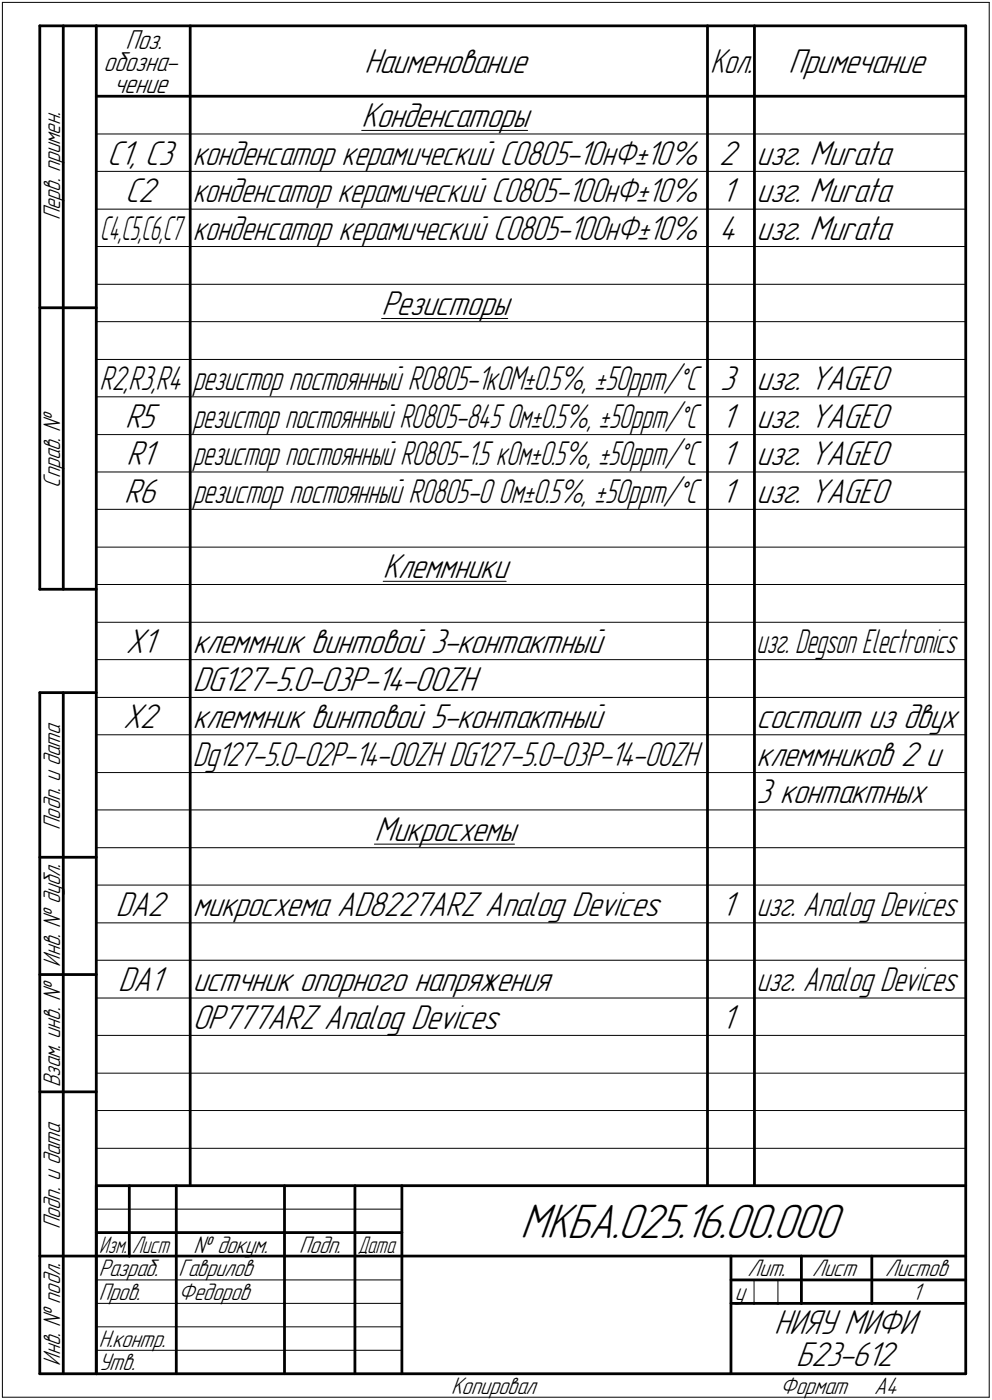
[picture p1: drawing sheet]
<svg xmlns="http://www.w3.org/2000/svg" width="211mm" height="298mm" viewBox="0 0 211 298" stroke-linecap="round" stroke-linejoin="round" font-family="sans-serif">
<defs><g id="words">
<text font-size="10.9" x="110.7" y="263.5">МКБА.025.16.00.000</text>
<g font-size="7.8">
<text x="77.5" y="15.5">Наименование</text>
<text x="167.8" y="15.5">Примечание</text>
<text x="76.9" y="27">Конденсаторы</text>
<text x="22.8" y="35">С1, С3</text>
<text x="153" y="35">2</text>
<text x="161" y="35">изг. Murata</text>
<text x="26.6" y="43">С2</text>
<text x="153.5" y="43">1</text>
<text x="161" y="43">изг. Murata</text>
<text x="153" y="51">4</text>
<text x="161" y="51">изг. Murata</text>
<text x="81.2" y="67">Резисторы</text>
<text x="153.2" y="83">3</text>
<text x="161" y="83">изг. YAGEO</text>
<text x="26.6" y="91">R5</text>
<text x="153.5" y="91">1</text>
<text x="161" y="91">изг. YAGEO</text>
<text x="26.9" y="99">R1</text>
<text x="153.5" y="99">1</text>
<text x="161" y="99">изг. YAGEO</text>
<text x="26.4" y="107">R6</text>
<text x="153.5" y="107">1</text>
<text x="161" y="107">изг. YAGEO</text>
<text x="81.5" y="123">Клеммники</text>
<text x="26.7" y="139">X1</text>
<text x="41" y="139">клеммник винтовой 3-контактный</text>
<text x="41" y="147">DG127-5.0-03P-14-00ZH</text>
<text x="26.2" y="155">X2</text>
<text x="41" y="155">клеммник винтовой 5-контактный</text>
<text x="161" y="155">состоит из двух</text>
<text x="161" y="163">клеммников 2 и</text>
<text x="161" y="171">3 контактных</text>
<text x="79.7" y="179">Микросхемы</text>
<text x="24.6" y="195">DA2</text>
<text x="41" y="195">микросхема AD8227ARZ Analog Devices</text>
<text x="153.5" y="195">1</text>
<text x="25.2" y="211">DA1</text>
<text x="41" y="211">истчник опорного напряжения</text>
<text x="41" y="219">OP777ARZ Analog Devices</text>
<text x="153.5" y="219">1</text>
<text x="164.7" y="284.1">НИЯУ МИФИ</text>
<text x="169.4" y="291">Б23-612</text>
</g>
<g font-size="7.7">
<text x="151.1" y="15.5">Кол.</text>
<text x="41" y="35">конденсатор керамический C0805-10нФ±10%</text>
<text x="41" y="43">конденсатор керамический C0805-100нФ±10%</text>
<text x="41" y="51">конденсатор керамический С0805-100нФ±10%</text>
<text x="41" y="163">Dg127-5.0-02P-14-00ZH DG127-5.0-03P-14-00ZH</text>
<text x="161" y="195">изг. Analog Devices</text>
<text x="161" y="211">изг. Analog Devices</text>
</g>
<g font-size="7.6">
<text x="21.2" y="83">R2,R3,R4</text>
<text x="41" y="83">резистор постоянный R0805-1кОМ±0.5%, ±50ppm/°C</text>
<text x="41" y="91">резистор постоянный R0805-845 Ом±0.5%, ±50ppm/°C</text>
<text x="41" y="99">резистор постоянный R0805-1.5 кОм±0.5%, ±50ppm/°C</text>
<text x="41" y="107">резистор постоянный R0805-0 Ом±0.5%, ±50ppm/°C</text>
<text x="161" y="139">изг. Degson Electronics</text>
</g>
<text font-size="7.5" x="21.3" y="51">С4,С5,С6,С7</text>
<g font-size="6.2">
<text x="26.7" y="10.5">Поз.</text>
<text x="22" y="15.1">обозна-</text>
<text x="24.2" y="19.8">чение</text>
</g>
<g font-size="5.4">
<text x="12.8" y="46.9" transform="rotate(-90 12.8 46.9)">Перв. примен.</text>
<text x="12.8" y="103.8" transform="rotate(-90 12.8 103.8)">Справ. !</text>
<text x="12.8" y="176.7" transform="rotate(-90 12.8 176.7)">Подп. и дата</text>
<text x="12.8" y="205.8" transform="rotate(-90 12.8 205.8)">Инв. ! дубл.</text>
<text x="12.8" y="231.6" transform="rotate(-90 12.8 231.6)">Взам. инв. !</text>
<text x="12.8" y="261.7" transform="rotate(-90 12.8 261.7)">Подп. и дата</text>
<text x="41.2" y="266.8">! докум.</text>
<text x="63.6" y="266.8">Подп.</text>
<text x="21" y="271.8">Разраб.</text>
<text x="38" y="271.8">Гаврилов</text>
<text x="159.1" y="271.8">Лит.</text>
<text x="172.8" y="271.8">Лист</text>
<text x="188.3" y="271.8">Листов</text>
<text x="21" y="276.8">Пров.</text>
<text x="38" y="276.8">Федоров</text>
<text x="156.4" y="276.8">у</text>
<text x="194.1" y="276.8">1</text>
<text x="21" y="286.8">Н.контр.</text>
<text x="12.8" y="290.8" transform="rotate(-90 12.8 290.8)">Инв. ! подл.</text>
<text x="21" y="291.8">Утв.</text>
<text x="96" y="296.8">Копировал</text>
<text x="166" y="296.8">Формат</text>
<text x="186" y="296.8">A4</text>
</g>
<g font-size="5.3">
<text x="21.1" y="266.8">Изм.</text>
<text x="28.1" y="266.8">Лист</text>
<text x="76.1" y="266.8">Дата</text>
</g>
</g></defs>
<g fill="none" stroke="#000" stroke-width=".21">
<path d="M.5 .5v297zM.5 .5h210zM210.5 .5v297zM20.5 28.5h185zM20.5 36.5h185zM77 27.8h35.3zM20.5 44.5h185zM20.5 52.5h185zM20.5 60.5h185zM20.5 68.5h185zM20.5 76.5h185zM81.2 67.8h26.8z"/>
<path d="M20.5 84.5h185zM20.5 92.5h185zM20.5 100.5h185zM20.5 108.5h185zM20.5 116.5h185zM20.5 124.5h185zM20.5 132.5h185zM81.5 123.8h26.2zM20.5 140.5h185zM20.5 148.5h185zM20.5 156.5h185zM20.5 164.5h185z"/>
<path d="M20.5 172.5h185zM79.7 179.7h29.8zM20.5 180.5h185zM20.5 188.5h185zM20.5 196.5h185zM20.5 204.5h185zM20.5 212.5h185zM20.5 220.5h185zM20.5 228.5h185zM20.5 236.5h185zM20.5 257.5h65zM20.5 244.5h185z"/>
<path d="M20.5 272.5h17zM20.5 277.5h17zM37.5 272.5h23zM37.5 277.5h23zM60.5 272.5h15zM60.5 277.5h15zM75.5 272.5h10zM75.5 277.5h10zM160.4 272.5v5zM165.5 272.5v5zM.5 297.5h210zM20.5 282.5h65z"/>
<path d="M20.5 287.5h65z"/>
</g>
<g fill="none" stroke="#000" stroke-width=".59">
<path d="M8.5 5.5v120zM8.5 5.5h12zM13.5 5.5v120zM20.5 5.5v287zM20.5 5.5h185zM40.5 5.5v247zM150.5 5.5v247zM160.5 5.5v247zM205.5 5.5v287zM20.5 20.5h185zM8.5 65.5h12zM8.5 125.5h12z"/>
<path d="M8.5 147.5v145zM8.5 147.5h12zM13.5 147.5v145zM8.5 182.5h12zM8.5 207.5h12zM8.5 232.5h12zM20.5 252.5h185zM20.5 252.5v40zM27.5 252.5v15zM37.5 252.5v25zM60.5 252.5v25zM75.5 252.5v25z"/>
<path d="M85.5 252.5v40zM8.5 267.5h12zM20.5 262.5h7zM20.5 267.5h7zM27.5 262.5h10zM27.5 267.5h10zM37.5 277.5v15zM37.5 262.5h23zM37.5 267.5h23zM60.5 277.5v15zM60.5 262.5h15zM60.5 267.5h15z"/>
<path d="M75.5 277.5v15zM75.5 262.5h10zM75.5 267.5h10zM85.5 267.5h120zM155.5 267.5v25zM155.5 272.5h15zM155.5 277.5h4.9zM160.4 277.5h5.1zM165.5 277.5h5zM170.5 267.5v10zM170.5 272.5h35zM170.5 277.5h15z"/>
<path d="M185.5 267.5v10zM185.5 277.5h20zM8.5 292.5h12zM20.5 292.5h185z"/>
</g>
<use href="#words"/>
</svg>
